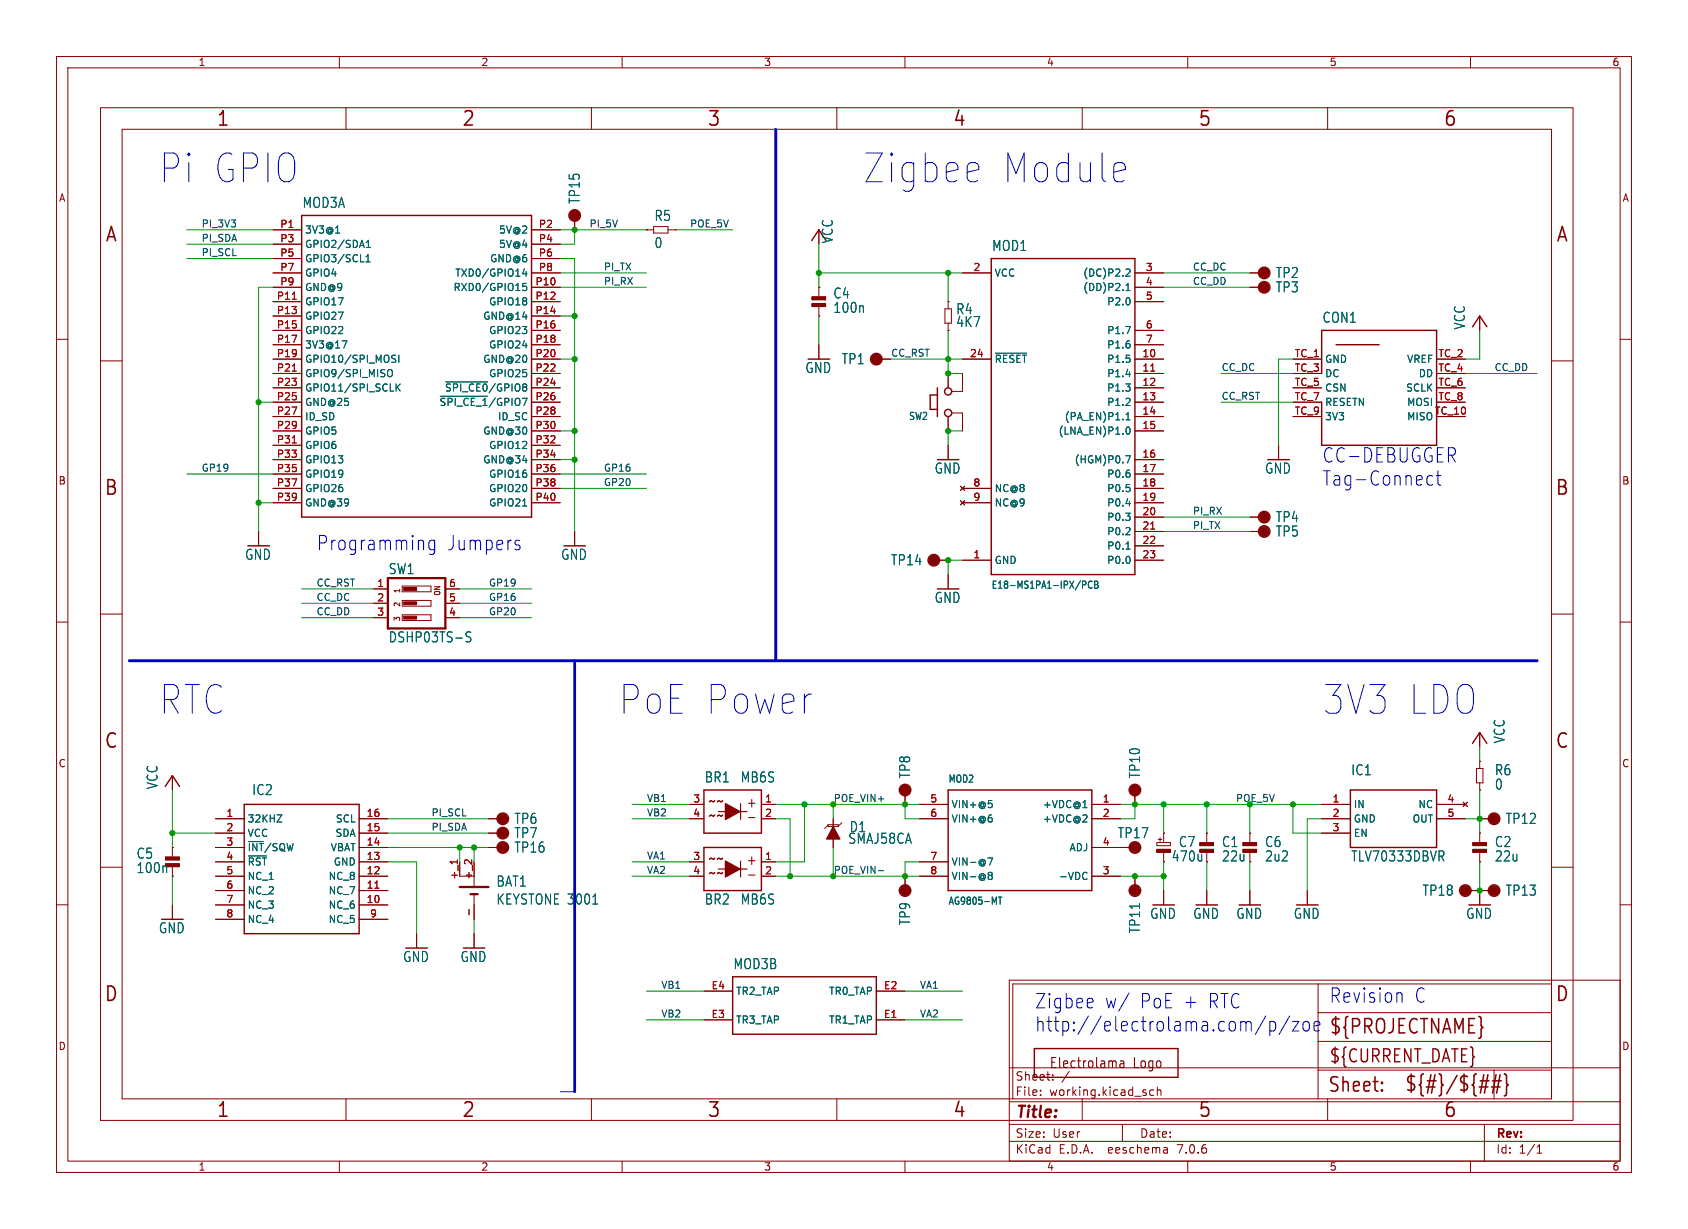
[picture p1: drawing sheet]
<svg xmlns="http://www.w3.org/2000/svg" width="298mm" height="217mm" viewBox="0 0 298 217" stroke-linecap="round" stroke-linejoin="round" font-family="sans-serif">
<defs><g id="words">
<g font-size="7.1" fill="#0000c2">
<text x="27.9" y="32.8">Pi GPIO</text>
<text x="152.4" y="32.8">Zigbee</text>
<text x="176.7" y="32.8">Module</text>
<text x="27.9" y="126.8">RTC</text>
<text x="109.2" y="126.8">PoE Power</text>
<text x="233.7" y="126.8">3V3 LDO</text>
</g>
<g font-size="3.5" fill="#840000">
<text x="38.2" y="22.7">1</text>
<text x="81.6" y="22.7">2</text>
<text x="125" y="22.7">3</text>
<text x="168.4" y="22.7">4</text>
<text x="211.8" y="22.7">5</text>
<text x="255.1" y="22.7">6</text>
<text x="18.5" y="43.1">A</text>
<text x="275" y="43.1">A</text>
<text x="18.3" y="87.9">B</text>
<text x="274.9" y="87.9">B</text>
<text x="18.3" y="132.7">C</text>
<text x="274.9" y="132.7">C</text>
<text x="18.3" y="177.4">D</text>
<text x="274.9" y="177.4">D</text>
<text x="234.9" y="183.2">${PROJECTNAME}</text>
<text x="38.2" y="197.9">1</text>
<text x="81.6" y="197.9">2</text>
<text x="125" y="197.9">3</text>
<text x="168.4" y="197.9">4</text>
<text x="211.8" y="197.9">5</text>
<text x="234.7" y="193.5">Sheet:</text>
<text x="248.3" y="193.3">${#}/${##}</text>
<text x="255.1" y="197.9">6</text>
</g>
<g font-size="3.5" fill="#0000c2">
<text x="233.7" y="82">CC-DEBUGGER</text>
<text x="233.7" y="86.1">Tag-Connect</text>
<text x="55.9" y="97.5">Programming</text>
<text x="78.9" y="97.5">Jumpers</text>
<text x="182.9" y="178.5">Zigbee</text>
<text x="195.2" y="178.5">w/</text>
<text x="201.4" y="178.5">PoE +</text>
<text x="213.5" y="178.5">RTC</text>
<text x="234.9" y="177.6">Revision</text>
<text x="250" y="177.6">C</text>
<text x="182.9" y="182.6">http://electrolama.com/p/zoe</text>
</g>
<g font-size="3.2" fill="#840000">
<text x="125.1" y="143.1">~~</text>
<text x="125.1" y="145.7">~~</text>
<text x="125.1" y="155.8">~~</text>
<text x="125.1" y="153.3">~~</text>
<text x="234.9" y="188.2">${CURRENT_DATE}</text>
</g>
<text font-size="2.8" fill="#840000" x="179.4" y="198.2">Title:</text>
<g font-size="2.5" fill="#006464">
<text x="53.4" y="37">MOD3A</text>
<text x="102.7" y="36.1" transform="rotate(-90 102.7 36.1)">TP15</text>
<text x="115.6" y="39.3">R5</text>
<text x="115.6" y="44.1">0</text>
<text x="175.3" y="44.6">MOD1</text>
<text x="147.2" y="53">C4</text>
<text x="225.5" y="51.9">TP3</text>
<text x="225.5" y="49.4">TP2</text>
<text x="147.2" y="55.5">100n</text>
<text x="169" y="55.8">R4</text>
<text x="169" y="58.1">4K7</text>
<text x="233.7" y="57.3">CON1</text>
<text x="259.2" y="58.4" transform="rotate(-90 259.2 58.4)">VCC</text>
<text x="148.7" y="64.6">TP1</text>
<text x="142.3" y="66.2">GND</text>
<text x="165.2" y="84">GND</text>
<text x="223.6" y="84">GND</text>
<text x="225.5" y="92.6">TP4</text>
<text x="225.5" y="95.1">TP5</text>
<text x="43.2" y="99.2">GND</text>
<text x="68.6" y="101.7">SW1</text>
<text x="99.1" y="99.2">GND</text>
<text x="157.4" y="100.2">TP14</text>
<text x="165.2" y="106.8">GND</text>
<text x="68.6" y="113.8">DSHP03TS-S</text>
<text x="266.3" y="131.5" transform="rotate(-90 266.3 131.5)">VCC</text>
<text x="161.1" y="137.7" transform="rotate(-90 161.1 137.7)">TP8</text>
<text x="201.8" y="137.7" transform="rotate(-90 201.8 137.7)">TP10</text>
<text x="238.8" y="137.3">IC1</text>
<text x="264.2" y="137.3">R6</text>
<text x="28.1" y="139.6" transform="rotate(-90 28.1 139.6)">VCC</text>
<text x="44.5" y="140.8">IC2</text>
<text x="124.5" y="138.6">BR1</text>
<text x="130.9" y="138.6">MB6S</text>
<text x="264.2" y="139.8">0</text>
<text x="90.9" y="145.9">TP6</text>
<text x="90.9" y="148.4">TP7</text>
<text x="149.9" y="149.4">SMAJ58CA</text>
<text x="150.1" y="147.4">D1</text>
<text x="197.5" y="148.4">TP17</text>
<text x="266.1" y="145.9">TP12</text>
<text x="24.1" y="152.1">C5</text>
<text x="24.1" y="154.6">100n</text>
<text x="90.9" y="151">TP16</text>
<text x="207.1" y="152.5">470u</text>
<text x="208.3" y="150">C7</text>
<text x="216" y="150">C1</text>
<text x="216" y="152.5">22u</text>
<text x="223.6" y="150">C6</text>
<text x="223.6" y="152.5">2u2</text>
<text x="238.8" y="152.5">TLV70333DBVR</text>
<text x="264.2" y="150">C2</text>
<text x="264.2" y="152.5">22u</text>
<text x="87.7" y="160.2">KEYSTONE 3001</text>
<text x="87.7" y="157">BAT1</text>
<text x="124.5" y="160.2">BR2</text>
<text x="130.9" y="160.2">MB6S</text>
<text x="251.4" y="158.6">TP18</text>
<text x="266.1" y="158.6">TP13</text>
<text x="28" y="165.2">GND</text>
<text x="161.1" y="163.7" transform="rotate(-90 161.1 163.7)">TP9</text>
<text x="201.8" y="165.1" transform="rotate(-90 201.8 165.1)">TP11</text>
<text x="203.3" y="162.7">GND</text>
<text x="210.9" y="162.7">GND</text>
<text x="218.5" y="162.7">GND</text>
<text x="228.7" y="162.7">GND</text>
<text x="259.1" y="162.7">GND</text>
<text x="71.2" y="170.3">GND</text>
<text x="81.3" y="170.3">GND</text>
<text x="129.6" y="171.6">MOD3B</text>
</g>
<g font-size="2.5" fill="#840000">
<text x="147.5" y="43.1" transform="rotate(-90 147.5 43.1)">VCC</text>
<text x="131.8" y="143.1">+</text>
<text x="131.8" y="153.2">+</text>
<text x="185.5" y="189.1">Electrolama</text>
<text x="200.4" y="189.1">Logo</text>
</g>
<g font-size="2.1" fill="#840000">
<text x="179.4" y="191.3">Sheet:</text>
<text x="179.4" y="194">File:</text>
<text x="185.5" y="194">working.kicad_sch</text>
<text x="179.4" y="201.4">Size:</text>
<text x="186.1" y="201.4">User</text>
<text x="201.4" y="201.4">Date:</text>
<text x="264.4" y="201.6">Rev:</text>
<text x="179.4" y="204.2">KiCad</text>
<text x="187.2" y="204.2">E.D.A.</text>
<text x="196.1" y="204.2">eeschema</text>
<text x="208.4" y="204.2">7.0.6</text>
<text x="264.4" y="204.2">Id:</text>
<text x="268.5" y="204.2">1/1</text>
</g>
<g font-size="1.8" fill="#840000">
<text x="35" y="11.9">1</text>
<text x="85" y="11.9">2</text>
<text x="135" y="11.9">3</text>
<text x="185" y="11.9">4</text>
<text x="235" y="11.9">5</text>
<text x="285" y="11.9">6</text>
<text x="10.3" y="35.9">A</text>
<text x="286.8" y="35.9">A</text>
<text x="10.3" y="85.9">B</text>
<text x="286.7" y="85.9">B</text>
<text x="10.3" y="135.9">C</text>
<text x="286.7" y="135.9">C</text>
<text x="10.3" y="185.9">D</text>
<text x="286.7" y="185.9">D</text>
<text x="35" y="207.2">1</text>
<text x="85" y="207.2">2</text>
<text x="135" y="207.2">3</text>
<text x="185" y="207.2">4</text>
<text x="235" y="207.2">5</text>
<text x="285" y="207.2">6</text>
</g>
<g font-size="1.8" fill="#a90000">
<text x="49.5" y="40.4">P1</text>
<text x="95.2" y="40.4">P2</text>
<text x="49.5" y="42.9">P3</text>
<text x="49.5" y="45.5">P5</text>
<text x="95.2" y="42.9">P4</text>
<text x="95.2" y="45.5">P6</text>
<text x="48.9" y="53.1">P11</text>
<text x="49.5" y="48">P7</text>
<text x="49.5" y="50.5">P9</text>
<text x="94.6" y="50.5">P10</text>
<text x="94.6" y="53.1">P12</text>
<text x="95.2" y="48">P8</text>
<text x="172" y="48">2</text>
<text x="202.5" y="48">3</text>
<text x="202.5" y="50.5">4</text>
<text x="202.5" y="53.1">5</text>
<text x="48.9" y="55.6">P13</text>
<text x="48.9" y="58.2">P15</text>
<text x="94.6" y="55.6">P14</text>
<text x="94.6" y="58.2">P16</text>
<text x="202.5" y="58.2">6</text>
<text x="48.9" y="60.7">P17</text>
<text x="48.9" y="63.2">P19</text>
<text x="48.9" y="65.8">P21</text>
<text x="94.6" y="60.7">P18</text>
<text x="94.6" y="63.2">P20</text>
<text x="94.6" y="65.8">P22</text>
<text x="171.4" y="63.2">24</text>
<text x="201.9" y="63.2">10</text>
<text x="201.9" y="65.8">11</text>
<text x="202.5" y="60.7">7</text>
<text x="228.8" y="63.2">TC_1</text>
<text x="228.8" y="65.8">TC_3</text>
<text x="254.2" y="63.2">TC_2</text>
<text x="254.2" y="65.8">TC_4</text>
<text x="48.9" y="68.3">P23</text>
<text x="48.9" y="70.9">P25</text>
<text x="94.6" y="68.3">P24</text>
<text x="94.6" y="70.9">P26</text>
<text x="201.9" y="68.3">12</text>
<text x="201.9" y="70.9">13</text>
<text x="228.8" y="68.3">TC_5</text>
<text x="228.8" y="70.9">TC_7</text>
<text x="254.2" y="68.3">TC_6</text>
<text x="254.2" y="70.9">TC_8</text>
<text x="48.9" y="73.4">P27</text>
<text x="48.9" y="75.9">P29</text>
<text x="94.6" y="73.4">P28</text>
<text x="94.6" y="75.9">P30</text>
<text x="201.9" y="73.4">14</text>
<text x="201.9" y="75.9">15</text>
<text x="228.8" y="73.4">TC_9</text>
<text x="253.6" y="73.4">TC_10</text>
<text x="48.9" y="78.5">P31</text>
<text x="48.9" y="81">P33</text>
<text x="48.9" y="83.6">P35</text>
<text x="94.6" y="78.5">P32</text>
<text x="94.6" y="81">P34</text>
<text x="94.6" y="83.6">P36</text>
<text x="201.9" y="81">16</text>
<text x="201.9" y="83.6">17</text>
<text x="48.9" y="86.1">P37</text>
<text x="48.9" y="88.6">P39</text>
<text x="94.6" y="86.1">P38</text>
<text x="94.6" y="88.6">P40</text>
<text x="172" y="86.1">8</text>
<text x="172" y="88.6">9</text>
<text x="201.9" y="86.1">18</text>
<text x="201.9" y="88.6">19</text>
<text x="201.9" y="91.2">20</text>
<text x="201.9" y="93.7">21</text>
<text x="172" y="98.8">1</text>
<text x="201.9" y="96.3">22</text>
<text x="201.9" y="98.8">23</text>
<text x="66.6" y="103.9">1</text>
<text x="66.6" y="106.4">2</text>
<text x="79.3" y="106.4">5</text>
<text x="79.3" y="103.9">6</text>
<text x="66.6" y="109">3</text>
<text x="79.3" y="109">4</text>
<text x="122.5" y="142">3</text>
<text x="135.2" y="142">1</text>
<text x="164.4" y="142">5</text>
<text x="194.9" y="142">1</text>
<text x="235.5" y="142">1</text>
<text x="255.8" y="142">4</text>
<text x="39.9" y="144.5">1</text>
<text x="39.9" y="147.1">2</text>
<text x="39.9" y="149.6">3</text>
<text x="64.7" y="149.6">14</text>
<text x="64.7" y="147.1">15</text>
<text x="64.7" y="144.5">16</text>
<text x="122.5" y="144.5">4</text>
<text x="135.2" y="144.5">2</text>
<text x="164.4" y="144.5">6</text>
<text x="194.9" y="144.5">2</text>
<text x="194.9" y="149.6">4</text>
<text x="235.5" y="144.5">2</text>
<text x="235.5" y="147.1">3</text>
<text x="255.8" y="144.5">5</text>
<text x="39.9" y="152.1">4</text>
<text x="39.9" y="154.7">5</text>
<text x="64.7" y="154.7">12</text>
<text x="64.7" y="152.1">13</text>
<text x="81" y="155.6" transform="rotate(-90 81 155.6)">+_1</text>
<text x="83.6" y="155.6" transform="rotate(-90 83.6 155.6)">+_2</text>
<text x="122.5" y="152.1">3</text>
<text x="122.5" y="154.7">4</text>
<text x="135.2" y="152.1">1</text>
<text x="135.2" y="154.7">2</text>
<text x="164.4" y="152.1">7</text>
<text x="164.4" y="154.7">8</text>
<text x="194.9" y="154.7">3</text>
<text x="39.9" y="157.2">6</text>
<text x="39.9" y="159.8">7</text>
<text x="64.7" y="159.8">10</text>
<text x="64.7" y="157.2">11</text>
<text x="39.9" y="162.3">8</text>
<text x="65.3" y="162.3">9</text>
<text x="125.7" y="175">E4</text>
<text x="156.2" y="175">E2</text>
<text x="125.7" y="180.1">E3</text>
<text x="156.2" y="180.1">E1</text>
</g>
<g font-size="1.8" fill="#006464">
<text x="53.8" y="41.5">3V3@1</text>
<text x="88.1" y="41.5">5V@2</text>
<text x="53.8" y="44">GPIO2/SDA1</text>
<text x="53.8" y="46.6">GPIO3/SCL1</text>
<text x="86.6" y="46.6">GND@6</text>
<text x="88.1" y="44">5V@4</text>
<text x="53.8" y="49.1">GPIO4</text>
<text x="53.8" y="51.7">GND@9</text>
<text x="80.1" y="51.7">RXD0/GPIO15</text>
<text x="80.4" y="49.1">TXD0/GPIO14</text>
<text x="175.8" y="49.1">VCC</text>
<text x="191.4" y="49.1">(DC)P2.2</text>
<text x="191.4" y="51.7">(DD)P2.1</text>
<text x="53.8" y="54.2">GPIO17</text>
<text x="53.8" y="56.7">GPIO27</text>
<text x="53.8" y="59.3">GPIO22</text>
<text x="85.3" y="56.7">GND@14</text>
<text x="86.4" y="54.2">GPIO18</text>
<text x="86.4" y="59.3">GPIO23</text>
<text x="195.7" y="54.2">P2.0</text>
<text x="195.7" y="59.3">P1.7</text>
<text x="53.8" y="61.8">3V3@17</text>
<text x="53.8" y="64.4">GPIO10/SPI_MOSI</text>
<text x="85.3" y="64.4">GND@20</text>
<text x="86.4" y="61.8">GPIO24</text>
<text x="175.8" y="64.4">~{RESET}</text>
<text x="195.7" y="64.4">P1.5</text>
<text x="195.7" y="61.8">P1.6</text>
<text x="234.2" y="64.4">GND</text>
<text x="248.7" y="64.4">VREF</text>
<text x="53.8" y="66.9">GPIO9/SPI_MISO</text>
<text x="53.8" y="69.4">GPIO11/SPI_SCLK</text>
<text x="53.8" y="72">GND@25</text>
<text x="77.6" y="72">~{SPI_CE_1}/GPIO7</text>
<text x="78.6" y="69.4">~{SPI_CE0}/GPIO8</text>
<text x="86.4" y="66.9">GPIO25</text>
<text x="195.7" y="66.9">P1.4</text>
<text x="195.7" y="69.4">P1.3</text>
<text x="195.7" y="72">P1.2</text>
<text x="234.2" y="66.9">DC</text>
<text x="234.2" y="69.4">CSN</text>
<text x="234.2" y="72">RESETN</text>
<text x="248.5" y="69.4">SCLK</text>
<text x="248.7" y="72">MOSI</text>
<text x="250.7" y="66.9">DD</text>
<text x="53.8" y="74.5">ID_SD</text>
<text x="53.8" y="77.1">GPIO5</text>
<text x="85.3" y="77.1">GND@30</text>
<text x="87.9" y="74.5">ID_SC</text>
<text x="160.6" y="74.5">SW2</text>
<text x="187.1" y="77.1">(LNA_EN)P1.0</text>
<text x="188.2" y="74.5">(PA_EN)P1.1</text>
<text x="234.2" y="74.5">3V3</text>
<text x="248.7" y="74.5">MISO</text>
<text x="53.8" y="79.6">GPIO6</text>
<text x="53.8" y="82.1">GPIO13</text>
<text x="85.3" y="82.1">GND@34</text>
<text x="86.4" y="79.6">GPIO12</text>
<text x="189.9" y="82.1">(HGM)P0.7</text>
<text x="53.8" y="84.7">GPIO19</text>
<text x="53.8" y="87.2">GPIO26</text>
<text x="53.8" y="89.8">GND@39</text>
<text x="86.4" y="84.7">GPIO16</text>
<text x="86.4" y="87.2">GPIO20</text>
<text x="86.4" y="89.8">GPIO21</text>
<text x="175.8" y="87.2">NC@8</text>
<text x="175.8" y="89.8">NC@9</text>
<text x="195.7" y="84.7">P0.6</text>
<text x="195.7" y="87.2">P0.5</text>
<text x="195.7" y="89.8">P0.4</text>
<text x="195.7" y="92.3">P0.3</text>
<text x="195.7" y="94.8">P0.2</text>
<text x="175.8" y="99.9">GND</text>
<text x="195.7" y="97.4">P0.1</text>
<text x="195.7" y="99.9">P0.0</text>
<text x="175.2" y="104.3">E18-MS1PA1-IPX/PCB</text>
<text x="167.6" y="138.6">MOD2</text>
<text x="168.1" y="143.1">VIN+@5</text>
<text x="184.3" y="143.1">+VDC@1</text>
<text x="239.3" y="143.1">IN</text>
<text x="250.7" y="143.1">NC</text>
<text x="43.7" y="145.6">32KHZ</text>
<text x="43.7" y="148.2">VCC</text>
<text x="59.2" y="148.2">SDA</text>
<text x="59.3" y="145.6">SCL</text>
<text x="168.1" y="145.6">VIN+@6</text>
<text x="184.3" y="145.6">+VDC@2</text>
<text x="239.3" y="145.6">GND</text>
<text x="239.3" y="148.2">EN</text>
<text x="249.7" y="145.6">OUT</text>
<text x="43.7" y="150.7">~{INT}/SQW</text>
<text x="43.7" y="153.3">~{RST}</text>
<text x="43.7" y="155.8">NC_1</text>
<text x="58" y="155.8">NC_8</text>
<text x="58.4" y="150.7">VBAT</text>
<text x="58.9" y="153.3">GND</text>
<text x="168.1" y="153.3">VIN-@7</text>
<text x="168.1" y="155.8">VIN-@8</text>
<text x="187.1" y="155.8">-VDC</text>
<text x="189" y="150.7">ADJ</text>
<text x="43.7" y="158.3">NC_2</text>
<text x="43.7" y="160.9">NC_3</text>
<text x="58" y="160.9">NC_6</text>
<text x="58" y="158.3">NC_7</text>
<text x="167.6" y="160.2">AG9805-MT</text>
<text x="43.7" y="163.4">NC_4</text>
<text x="58" y="163.4">NC_5</text>
<text x="130" y="176.1">TR2_TAP</text>
<text x="146.5" y="176.1">TR0_TAP</text>
<text x="130" y="181.2">TR3_TAP</text>
<text x="146.5" y="181.2">TR1_TAP</text>
</g>
<g font-size="1.7" fill="#0f0f0f">
<text x="35.6" y="40.3">PI_3V3</text>
<text x="104.1" y="40.3">PI_5V</text>
<text x="121.9" y="40.3">POE_5V</text>
<text x="35.6" y="45.4">PI_SCL</text>
<text x="35.6" y="42.8">PI_SDA</text>
<text x="106.7" y="47.9">PI_TX</text>
<text x="210.8" y="47.9">CC_DC</text>
<text x="106.7" y="50.5">PI_RX</text>
<text x="210.8" y="50.5">CC_DD</text>
<text x="157.5" y="63.2">CC_RST</text>
<text x="215.9" y="65.7">CC_DC</text>
<text x="264.2" y="65.7">CC_DD</text>
<text x="215.9" y="70.8">CC_RST</text>
<text x="35.6" y="83.5">GP19</text>
<text x="106.7" y="83.5">GP16</text>
<text x="106.7" y="86">GP20</text>
<text x="210.8" y="93.6">PI_TX</text>
<text x="210.8" y="91.1">PI_RX</text>
<text x="55.9" y="106.3">CC_DC</text>
<text x="55.9" y="103.8">CC_RST</text>
<text x="86.4" y="103.8">GP19</text>
<text x="86.4" y="106.3">GP16</text>
<text x="55.9" y="108.9">CC_DD</text>
<text x="86.4" y="108.9">GP20</text>
<text x="114.3" y="141.9">VB1</text>
<text x="76.2" y="144.4">PI_SCL</text>
<text x="76.2" y="147">PI_SDA</text>
<text x="114.3" y="144.4">VB2</text>
<text x="114.3" y="154.6">VA2</text>
<text x="114.3" y="152.1">VA1</text>
<text x="116.8" y="180">VB2</text>
<text x="116.8" y="174.9">VB1</text>
<text x="162.6" y="174.9">VA1</text>
<text x="162.6" y="180">VA2</text>
</g>
<g font-size="1.7" fill="#009600">
<text x="147.3" y="141.9">POE_VIN+</text>
<text x="218.4" y="141.9">POE_5V</text>
<text x="147.3" y="154.6">POE_VIN-</text>
</g>
<g font-size="1.4" fill="#840000">
<text x="71" y="107.4" transform="rotate(-90 71 107.4)">2</text>
<text x="71" y="105" transform="rotate(-90 71 105)">1</text>
<text x="78.1" y="105.5" transform="rotate(-90 78.1 105.5)">ON</text>
<text x="71" y="110" transform="rotate(-90 71 110)">3</text>
</g>
</g></defs>
<g fill="none" stroke="#840000" stroke-width=".18">
<path d="M10 10h278.5v197.3h-278.5zM12 12h274.5v193.3h-274.5zM17.8 19h260.3v179.1h-260.3zM60 10v2M61.2 19v3.9M104.6 19v3.9M110 10v2M148 19v3.9M160 10v2M191.3 19v3.9M210 10v2M234.7 19v3.9"/>
<path d="M260 10v2M21.6 22.9h252.7v171.4h-252.7zM101.6 38.1v2.5M10 60h2M48.3 48.3h5M48.3 50.8h5M48.3 53.3h5M48.3 58.4h5M48.3 40.6h5M48.3 55.9h5M48.3 43.2h5M48.3 45.7h5"/>
<path d="M94 48.3h5.1M94 50.8h5.1M94 53.3h5.1M94 58.4h5.1M94 40.6h5.1M94 55.9h5.1M94 43.2h5.1M94 45.7h5.1M114.3 40.6h.1M114.3 40.6h1.3M115.6 40.1v1.1h2.5v-1.1M118.1 40.6h1.3"/>
<path d="M119.4 40.6h.1M143.6 52.5h2.4v.5h-2.4zM143.6 53.7h2.4v.5h-2.4zM143.6 52.5h2.4M143.6 52.6h2.4M143.6 52.7h2.4M143.6 52.8h2.4M143.6 52.9h2.4M143.6 53.7h2.4M143.6 53.8h2.4M143.6 53.9h2.4M143.6 54h2.4"/>
<path d="M143.6 54.1h2.4M144.8 50.8h.1M144.8 55.9h.1M144.8 50.8v1.6M144.8 54.2v1.7M167.1 54.6h1.1v2.5h-1.1zM167.6 58.4h.1M167.6 53.3h.1M167.6 53.3v1.3M167.6 57.1v1.3M170.2 48.3h5.1M200.7 48.3h5"/>
<path d="M200.7 50.8h5M200.7 53.3h5M200.7 58.4h5M221 48.3h2.5M221 50.8h2.5M261.6 55.9v2.5M286.5 60h2M17.8 63.8h3.8M48.3 63.5h5M48.3 73.7h5M48.3 66h5M48.3 68.6h5"/>
<path d="M48.3 71.1h5M48.3 76.2h5M48.3 61h5M48.3 78.7h5M94 63.5h5.1M94 73.7h5.1M94 66h5.1M94 68.6h5.1M94 71.1h5.1M94 76.2h5.1M94 61h5.1M94 78.7h5.1"/>
<path d="M144.8 61v2.5M154.9 63.5h2.6M167.6 66v2.6M167.6 73.7v2.5M167.6 78.7v2.6M168.3 73h1.9v3.2M170.2 63.5h5.1M170.2 66v3.2h-1.9M200.7 63.5h5M200.7 73.7h5M200.7 66h5M200.7 68.6h5"/>
<path d="M200.7 71.1h5M200.7 76.2h5M200.7 61h5M226.1 78.7v2.6M228.6 63.5h5.1M228.6 73.7h5.1M228.6 66h5.1M228.6 68.6h5.1M228.6 71.1h5.1M254 63.5h5.1M254 73.7h5.1M254 66h5.1"/>
<path d="M254 68.6h5.1M254 71.1h5.1M274.3 63.8h3.8M45.7 94v2.5M48.3 81.3h5M48.3 83.8h5M48.3 86.4h5M48.3 88.9h5M94 81.3h5.1M94 83.8h5.1M94 86.4h5.1M94 88.9h5.1"/>
<path d="M101.6 94v2.5M165.1 99.1h2.5M169.8 86l.8 .7M169.8 88.5l.8 .8M170.2 99.1h5.1M170.2 86.4h5.1M170.2 88.9h5.1M170.6 86l-.8 .7M170.6 88.5l-.8 .8M200.7 91.4h5M200.7 94h5M200.7 99.1h5"/>
<path d="M200.7 81.3h5M200.7 83.8h5M200.7 86.4h5M200.7 88.9h5M200.7 96.5h5M221 91.4h2.5M221 94h2.5M10 110h2M17.8 108.6h3.8M66 104.1h2.6M66 106.7h2.6M66 109.2h2.6"/>
<path d="M71.1 103.6h5.1v1h-5.1zM71.1 106.2h5.1v1h-5.1zM71.1 108.7h5.1v1h-5.1zM78.7 104.1h2.6M78.7 106.7h2.6M78.7 109.2h2.6M167.6 101.6v2.5M274.3 108.6h3.8M286.5 110h2M30.5 137.2v2.5M160 139.7v2.5M200.7 139.7v2.5"/>
<path d="M261 135.9h1.2v2.5h-1.2zM261.6 139.7h.1M261.6 134.6h.1M261.6 129.5v2.6M261.6 134.6v1.3M261.6 138.4v1.3M10 160h2M17.8 153.4h3.8M29.3 151.6h2.4M29.3 152.7h2.4v.6h-2.4M29.3 151.7h2.4M29.3 151.8h2.4"/>
<path d="M29.3 151.9h2.4M29.3 152.8h2.4M29.3 152.9h2.4M29.3 153h2.4M29.3 153.1h2.4M29.3 153.2h2.4M30.5 149.9h.1M30.5 154.9h.1M30.5 149.9v1.6M30.5 153.3v1.6M31.7 152h-2.4v-.5h2.4v.6h-2.4M38.1 144.8h5.1"/>
<path d="M38.1 157.5h5.1M38.1 154.9h5.1M38.1 152.4h5.1M38.1 149.9h5.1M38.1 147.3h5.1M63.5 144.8h5.1M63.5 157.5h5.1M63.5 154.9h5.1M63.5 152.4h5.1M63.5 149.9h5.1M63.5 147.3h5.1M81.3 154.9h2.5v1.9"/>
<path d="M83.8 158.1v4.5M86.4 144.8h2.5M86.4 149.9h2.5M86.4 147.3h2.5M121.9 144.8h2.6M121.9 154.9h2.6M121.9 152.4h2.6M121.9 142.2h2.6M134.6 144.8h2.6M134.6 154.9h2.6M134.6 152.4h2.6M134.6 142.2h2.6"/>
<path d="M146.4 145.8h1.8v.4h-1.8zM146.4 145.9l-.6 .6M147.3 144.8v5.1M148.8 145.5l-.6 .6M160 154.9v2.6M162.6 144.8h5M162.6 154.9h5M162.6 152.4h5M162.6 142.2h5M193 144.8h5.1M193 154.9h5.1M193 149.9h7.7"/>
<path d="M193 142.2h5.1M200.7 154.9v2.6M204.5 149h2.4v.5h-2.4zM204.5 150.3h2.4M204.5 150.4h2.4M204.5 150.5h2.4M204.5 150.6h2.4M204.5 150.7h2.4M204.8 148.4h.6M205.1 148.1v.6M205.7 147.3h.1M205.7 152.4h.1"/>
<path d="M205.7 147.3v1.6M205.7 150.7v1.7M205.7 157.5v2.5M206.9 150.2h-2.4v.5h2.4M212.2 149h2.4v.5h-2.4zM212.2 150.2h2.4v.5h-2.4M212.2 150.3h2.4M212.2 150.4h2.4M212.2 150.5h2.4M212.2 150.6h2.4M212.2 150.7h2.4M212.2 149.5h2.4"/>
<path d="M212.2 149.4h2.4M212.2 149.3h2.4M212.2 149.2h2.4M212.2 149.1h2.4M213.4 152.4h.1M213.4 147.3h.1M213.4 147.3v1.7M213.4 150.8v1.6M213.4 157.5v2.5M219.8 149h2.4v.5h-2.4zM219.8 150.2h2.4v.5h-2.4M219.8 150.3h2.4"/>
<path d="M219.8 150.4h2.4M219.8 150.5h2.4M219.8 150.6h2.4M219.8 150.7h2.4M219.8 149.5h2.4M219.8 149.4h2.4M219.8 149.3h2.4M219.8 149.2h2.4M219.8 149.1h2.4M221 147.3h.1M221 152.4h.1M221 147.3v1.6"/>
<path d="M221 150.7v1.7M221 157.5v2.5M231.1 157.5v2.5M233.7 144.8h5.1M233.7 147.3h5.1M233.7 142.2h5.1M254 144.8h5.1M254 142.2h5.1M258.7 141.9l.8 .7M259.1 157.5h5.1M259.5 141.9l-.8 .7M260.4 149h2.4v.5h-2.4z"/>
<path d="M260.4 150.2h2.4v.5h-2.4zM260.4 150.3h2.4M260.4 150.4h2.4M260.4 150.5h2.4M260.4 150.6h2.4M260.4 150.7h2.4M260.4 149.5h2.4M260.4 149.4h2.4M260.4 149.3h2.4M260.4 149.2h2.4M260.4 149.1h2.4M261.6 152.4h.1"/>
<path d="M261.6 147.3h.1M261.6 144.8h2.6M261.6 147.3v1.7M261.6 150.8v1.6M261.6 157.5v2.5M274.3 153.4h3.8M286.5 160h2M30.5 160v2.6M38.1 160h5.1M38.1 162.6h5.1M63.5 160h5.1M63.5 162.6h5.1"/>
<path d="M73.7 165.1v2.5M83.8 165.1v2.5M124.5 175.3h5M154.9 175.3h5.1M178.4 173.3h108.1v32h-108.1zM233 174v20.3M233 179.1h41.3M274.3 174h-95.2v20.3M61.2 194.3v3.8M104.6 194.3v3.8M124.5 180.3h5M148 194.3v3.8"/>
<path d="M154.9 180.3h5.1M178.4 198.8h108.1M178.4 194.8h108.1M178.4 188.8h108.1M184 193.6v.1M184 192.8v.1M186.1 190.9v.1M186.1 190.1v.1M189.1 189.4l-1.3 2M191.3 194.3v3.8M198.4 198.8v3M204 192.8l-.4-.1-.3 .3v.4l.1 .2h.6"/>
<path d="M204.6 192.9l.2-.2 .4 .1 .1 .9M204.6 192.2v1.5M233 184.1h41.3M233 189.2h41.3M234.7 194.3v3.8M262.5 198.8v6.5M264.2 189.2v5.1M60 205.3v2M110 205.3v2M160 205.3v2M178.4 201.8h108.1M206.3 203l.1 .9"/>
<path d="M206.4 203.8l-.1 .1M206.4 203.3h-.1M210 205.3v2M260 205.3v2M271.8 203.9h.8M271.8 202.8l.4-.4v1.5"/>
</g>
<g fill="#840000" stroke="#840000" stroke-width=".18">
<path d="M71.4 103.9h2.3v.5h-2.3z"/>
<path d="M71.4 106.4h2.3v.5h-2.3z"/>
<path d="M71.4 109h2.3v.5h-2.3z"/>
<circle cx="223.5" cy="91.4" r=".44"/>
<circle cx="223.5" cy="94" r=".44"/>
<circle cx="165.1" cy="99.1" r=".44"/>
<circle cx="160" cy="157.5" r=".44"/>
<circle cx="88.9" cy="149.9" r=".44"/>
<circle cx="160" cy="139.7" r=".44"/>
<circle cx="200.7" cy="149.9" r=".44"/>
<circle cx="200.7" cy="139.7" r=".44"/>
<circle cx="154.9" cy="63.5" r=".44"/>
<circle cx="200.7" cy="157.5" r=".44"/>
<circle cx="264.2" cy="144.8" r=".44"/>
<circle cx="264.2" cy="157.5" r=".44"/>
<circle cx="101.6" cy="38.1" r=".44"/>
<circle cx="259.1" cy="157.5" r=".44"/>
<circle cx="88.9" cy="144.8" r=".44"/>
<circle cx="223.5" cy="50.8" r=".44"/>
<circle cx="223.5" cy="48.3" r=".44"/>
<circle cx="88.9" cy="147.3" r=".44"/>
</g>
<g fill="none" stroke="#840000" stroke-width=".63">
<circle cx="101.6" cy="38.1" r=".63"/>
<circle cx="223.5" cy="48.3" r=".63"/>
<circle cx="223.5" cy="50.8" r=".63"/>
<circle cx="154.9" cy="63.5" r=".63"/>
<circle cx="165.1" cy="99.1" r=".63"/>
<circle cx="223.5" cy="91.4" r=".63"/>
<circle cx="223.5" cy="94" r=".63"/>
<circle cx="160" cy="139.7" r=".63"/>
<circle cx="200.7" cy="139.7" r=".63"/>
<circle cx="88.9" cy="147.3" r=".63"/>
<circle cx="88.9" cy="144.8" r=".63"/>
<circle cx="88.9" cy="149.9" r=".63"/>
<circle cx="160" cy="157.5" r=".63"/>
<circle cx="200.7" cy="149.9" r=".63"/>
<circle cx="200.7" cy="157.5" r=".63"/>
<circle cx="259.1" cy="157.5" r=".63"/>
<circle cx="264.2" cy="157.5" r=".63"/>
<circle cx="264.2" cy="144.8" r=".63"/>
</g>
<g fill="none" stroke="#840000" stroke-width=".25">
<path d="M53.3 38.1h40.7v53.3h-40.7zM144.8 40.6l-1.3 1.9M175.3 45.7h25.4v55.9h-25.4zM260.3 57.8l1.3-1.9 1.3 1.9M165.7 68.6v5.1M165.7 69.8h-1.2v2.6h1.2M233.7 66v-7.6h20.3v20.3h-20.3v-7.6M236.2 61h7.6M29.2 139.1l1.3-1.9 1.2 1.9M124.5 139.7h10.1v7.6h-10.1zM167.6 139.7h25.4v17.8h-25.4zM238.8 139.7h15.2v10.2h-15.2z"/>
<path d="M260.3 131.4l1.3-1.9 1.3 1.9M43.2 142.2h20.3v22.9h-20.3zM124.5 149.9h10.1v7.6h-10.1zM129.5 172.7h25.4v10.2h-25.4zM182.9 185.4h25.4v5.1h-25.4z"/>
<circle cx="101.6" cy="38.1" r="1.02"/>
<circle cx="223.5" cy="50.8" r="1.02"/>
<circle cx="223.5" cy="48.3" r="1.02"/>
<circle cx="154.9" cy="63.5" r="1.02"/>
<circle cx="167.6" cy="73" r=".63"/>
<circle cx="167.6" cy="69.2" r=".63"/>
<circle cx="165.1" cy="99.1" r="1.02"/>
<circle cx="223.5" cy="91.4" r="1.02"/>
<circle cx="223.5" cy="94" r="1.02"/>
<circle cx="160" cy="139.7" r="1.02"/>
<circle cx="200.7" cy="139.7" r="1.02"/>
<circle cx="88.9" cy="144.8" r="1.02"/>
<circle cx="88.9" cy="149.9" r="1.02"/>
<circle cx="88.9" cy="147.3" r="1.02"/>
<circle cx="160" cy="157.5" r="1.02"/>
<circle cx="200.7" cy="157.5" r="1.02"/>
<circle cx="200.7" cy="149.9" r="1.02"/>
<circle cx="259.1" cy="157.5" r="1.02"/>
<circle cx="264.2" cy="157.5" r="1.02"/>
<circle cx="264.2" cy="144.8" r="1.02"/>
</g>
<g fill="none" stroke="#006464" stroke-width=".18">
<path d="M59.3 41.2h.8M64.7 46.3h.7M64.7 45.4l.4-.4v1.3M64.8 43.8h.7M64.8 42.9l.3-.4v1.3M92.7 47.5l-.3 .9h.8M93 48v.8M93.1 50.1h-.6l-.1 .6 .2-.1 .4 .1 .1 .1v.5l-.2 .1-.5-.1M199 57.7h.9l-.6 1.3M199.1 50.5l.3-.4v1.3M199.1 51.4h.7M199.3 47.6h.4l.1 .3-.8 .9h.8"/>
<path d="M60.5 60.3h.8l-.5 1.2M68.6 65.5l.2-.2a.43 .43 0 0 1 .6 .5v.4a.43 .43 0 0 1-.3 .4 .43 .43 0 0 1-.5-.2M69.5 63.4l.4 .1 .1 .3-.3 .3h-.3M69.5 62.8l.5 .1M70 67.9v1.3M70.2 68.4l.6 .8M70.5 62.8v1.3M70.8 67.9l-.8 .7M77.8 70.1h8.4M78.8 67.5h7.4M176 62.5h5.5M199.1 66.2h.8"/>
<path d="M199.1 74.2h.7M199.1 73.3l.3-.3v1.2M199.3 75.6l.1-.1a.68 .68 0 0 1 .4 .6 .68 .68 0 0 1-.4 .7l-.1-.1M92.4 89.5h.7M199 80.6h.9l-.6 1.3M199.1 89.1h.8M199.1 97.1h.7M83.2 111.8l-.5-.1-.3 .4 .1 .4 .7 .3v.5l-.2 .2-.6-.1M191.4 103.4l.6-.1-.1-.5h-.5v1.2M193.1 102.9l-.1-.1a.62 .62 0 0 0-.6 .5 .62 .62 0 0 0 .4 .7l.3-.1M193.6 102.8h.3l.2 .2-.2 .4 .2 .1 .1 .3-.2 .2h-.4zM193.6 103.4h.3"/>
<path d="M43.9 151.4h3.2M49 144.1h.8l-.8 1.3h.8M104.8 159.9h.9M174.7 151.7h.8l-.5 1.3M175 154.2h.2l.2 .3-.2 .3M175 154.8h.2M175.2 154.8l.2 .2v.3l-.1 .2h-.3M176.5 158.6h.6M176.8 158.6v1.3M191.5 142.8h.7M191.9 154.2l.3 .2M192.2 155.4l-.3 .1"/>
<path d="M254.8 151.4l.5 .8M255.2 150.5l.1 .3-.1 .5"/>
</g>
<path d="M51.7 52.9h.7M51.7 65.6h.7M51.7 78.3h.7M203.4 65.6h.8M203.4 93.6h.8M66.3 157.1h.7M80.9 152v.8M83.4 152v.8l-.7-.7-.3-.1-.2 .2M82.9 160.8v1" fill="none" stroke="#a90000" stroke-width=".18"/>
<g fill="#840000" stroke="#840000" stroke-width=".25">
<path d="M147.3 146.2l1.2 2.2h-2.3z"/>
<path d="M128.3 142.1l2.5 1.4-2.5 1.4z"/>
<path d="M128.3 152.3l2.5 1.4-2.5 1.4z"/>
</g>
<path d="M127 143.5h5.1M127 153.7h5.1M130.9 142.1v2.8M130.9 152.3v2.8" fill="none" stroke="#840000" stroke-width=".2"/>
<path d="M132.3 144.6h1.2M132.3 154.7h1.2M198.1 187.7h.5l.1 1.1M198.7 188l-.5 .1a.37 .37 0 0 0-.2 .3 .37 .37 0 0 0 .2 .4l.5-.1" fill="none" stroke="#840000" stroke-width=".19"/>
<path d="M244.3 192.7l.1 .1-.1 .1M244.3 191.4l.1 .1-.1 .1M261.5 192.2h1.6M261.7 191.1h1.6M263.1 190l-.6 3.3M263.7 192.2h1.5M263.9 191.1h1.5M264.5 190l-.6 3.3M265.2 190l-.6 3.3M266 189.9l.3 .1 .1 .3v1.2l.3 .3-.3 .4v1.2l-.1 .3-.3 .1" fill="none" stroke="#840000" stroke-width=".27"/>
<path d="M68.6 102.2h10.1v8.9h-10.1zM81.3 156.8h5.1M83.2 158.1h1.3" fill="none" stroke="#840000" stroke-width=".41"/>
<path d="M155.3 154h1" fill="none" stroke="#0f0f0f" stroke-width=".18"/>
<g fill="none" stroke="#0000c2" stroke-width=".18">
<path d="M172.9 29l.2 .5v.5l-2.1 .4M198.4 28.8l.4 .2 .2 .5v.5l-2.1 .4M198.8 31.9l-.4 .2M76.9 95.5v2.1a.57 .57 0 0 1-1 .3M76.9 95.6l-.7-.1-.4 .5v.7l.2 .4 .2 .1 .7-.1M91.3 96.4h.4a.44 .44 0 0 1 .3 .4 .44 .44 0 0 1-.3 .4h-.5M91.3 95.5l.6 .1M253.3 84.2l-.6-.1-.4 .5v.7l.2 .4 .2 .1 .6-.1M253.9 84.1h.9M254.2 83.3v2.1l.1 .3 .5 .1M193.2 176.6l.1 .5-1.1 .3M199.6 175.6l-1.8 3.2"/>
<path d="M223.8 179.7l-1.9 3.2M228 179.7l-1.8 3.2M247.3 175.5h.3l.3 .4v1.3M99.1 193h2.5M224.5 180.6v2.6M224.5 180.7l.6-.1 .4 .5v.7l-.2 .4-.2 .1-.6-.1M228.5 180.6h1.2l-1.2 1.7h1.2M230.6 180.7a.56 .56 0 0 1 .9 .4v.7a.57 .57 0 0 1-.6 .5 .57 .57 0 0 1-.5-.5v-.7zM232.3 181.5l1.1-.3-.1-.5-.7-.1-.3 .4 .1 1.2 .2 .1 .7-.1"/>
</g>
<path d="M137.2 22.9v93.9M22.9 116.8h248.9M101.6 116.8v76.2" fill="none" stroke="#0000c2" stroke-width=".51"/>
<g fill="none" stroke="#009600" stroke-width=".18">
<path d="M33 40.6h15.3M33 43.2h15.3M33 45.7h15.3M48.3 50.8h-2.6v43.2M99.1 48.3h15.2M99.1 50.8h15.2M99.1 45.7h2.5v48.3M99.1 55.9h2.5M99.1 40.6h15.2M101.6 40.6v2.6h-2.5M119.4 40.6h10.1M144.8 48.3h25.4"/>
<path d="M144.8 43.2v7.6M144.8 55.9v5.1M167.6 58.4v7.6h2.6M167.6 48.3v5M205.7 48.3h15.3M205.7 50.8h15.3M261.6 58.4v5.1h-2.5M45.7 71.1h2.6M99.1 63.5h2.5M99.1 76.2h2.5M157.5 63.5h12.7M170.2 76.2h-2.6v2.5"/>
<path d="M215.9 66h12.7M215.9 71.1h12.7M228.6 63.5h-2.5v15.2M259.1 66h12.7M33 83.8h15.3M45.7 88.9h2.6M99.1 83.8h15.2M99.1 81.3h2.5M99.1 86.4h15.2M170.2 99.1h-2.6v2.5M205.7 94h15.3M205.7 91.4h15.3"/>
<path d="M53.3 104.1h12.7M53.3 106.7h12.7M53.3 109.2h12.7M81.3 104.1h12.7M81.3 106.7h12.7M81.3 109.2h12.7M30.5 139.7v10.2M261.6 132.1v2.5M261.6 139.7v7.6M30.5 147.3h7.6M30.5 154.9v5.1M68.6 144.8h17.8"/>
<path d="M68.6 147.3h17.8M68.6 152.4h5.1v12.7M68.6 149.9h17.8M81.3 149.9v2.5M83.8 149.9v2.5M111.8 144.8h10.1M111.8 142.2h10.1M111.8 154.9h10.1M111.8 152.4h10.1M137.2 144.8h2.5v10.1M137.2 142.2h25.4M137.2 154.9h25.4"/>
<path d="M142.2 142.2v10.2h-5M147.3 142.2v2.6M147.3 149.9v5M160 142.2v2.6h2.6M162.6 152.4h-2.6v2.5M198.1 142.2h35.6M198.1 154.9h7.6M200.7 142.2v2.6h-2.6M205.7 142.2v5.1M205.7 152.4v5.1M213.4 142.2v5.1M213.4 152.4v5.1"/>
<path d="M221 142.2v5.1M221 152.4v5.1M228.6 142.2v5.1h5.1M233.7 144.8h-2.6v12.7M259.1 144.8h2.5M261.6 152.4v5.1M83.8 162.6v2.5M114.3 175.3h10.2M160 175.3h10.2M114.3 180.3h10.2M160 180.3h10.2"/>
</g>
<g fill="#009600" stroke="#009600" stroke-width=".18">
<circle cx="139.7" cy="154.9" r=".46"/>
<circle cx="160" cy="154.9" r=".46"/>
<circle cx="160" cy="142.2" r=".46"/>
<circle cx="205.7" cy="154.9" r=".46"/>
<circle cx="200.7" cy="154.9" r=".46"/>
<circle cx="205.7" cy="142.2" r=".46"/>
<circle cx="200.7" cy="142.2" r=".46"/>
<circle cx="213.4" cy="142.2" r=".46"/>
<circle cx="261.6" cy="144.8" r=".46"/>
<circle cx="228.6" cy="142.2" r=".46"/>
<circle cx="261.6" cy="157.5" r=".46"/>
<circle cx="167.6" cy="63.5" r=".46"/>
<circle cx="167.6" cy="66" r=".46"/>
<circle cx="167.6" cy="76.2" r=".46"/>
<circle cx="167.6" cy="48.3" r=".46"/>
<circle cx="144.8" cy="48.3" r=".46"/>
<circle cx="167.6" cy="99.1" r=".46"/>
<circle cx="142.2" cy="142.2" r=".46"/>
<circle cx="101.6" cy="63.5" r=".46"/>
<circle cx="101.6" cy="55.9" r=".46"/>
<circle cx="101.6" cy="81.3" r=".46"/>
<circle cx="101.6" cy="76.2" r=".46"/>
<circle cx="101.6" cy="40.6" r=".46"/>
<circle cx="45.7" cy="88.9" r=".46"/>
<circle cx="45.7" cy="71.1" r=".46"/>
<circle cx="81.3" cy="149.9" r=".46"/>
<circle cx="30.5" cy="147.3" r=".46"/>
<circle cx="83.8" cy="149.9" r=".46"/>
</g>
<use href="#words"/>
</svg>
